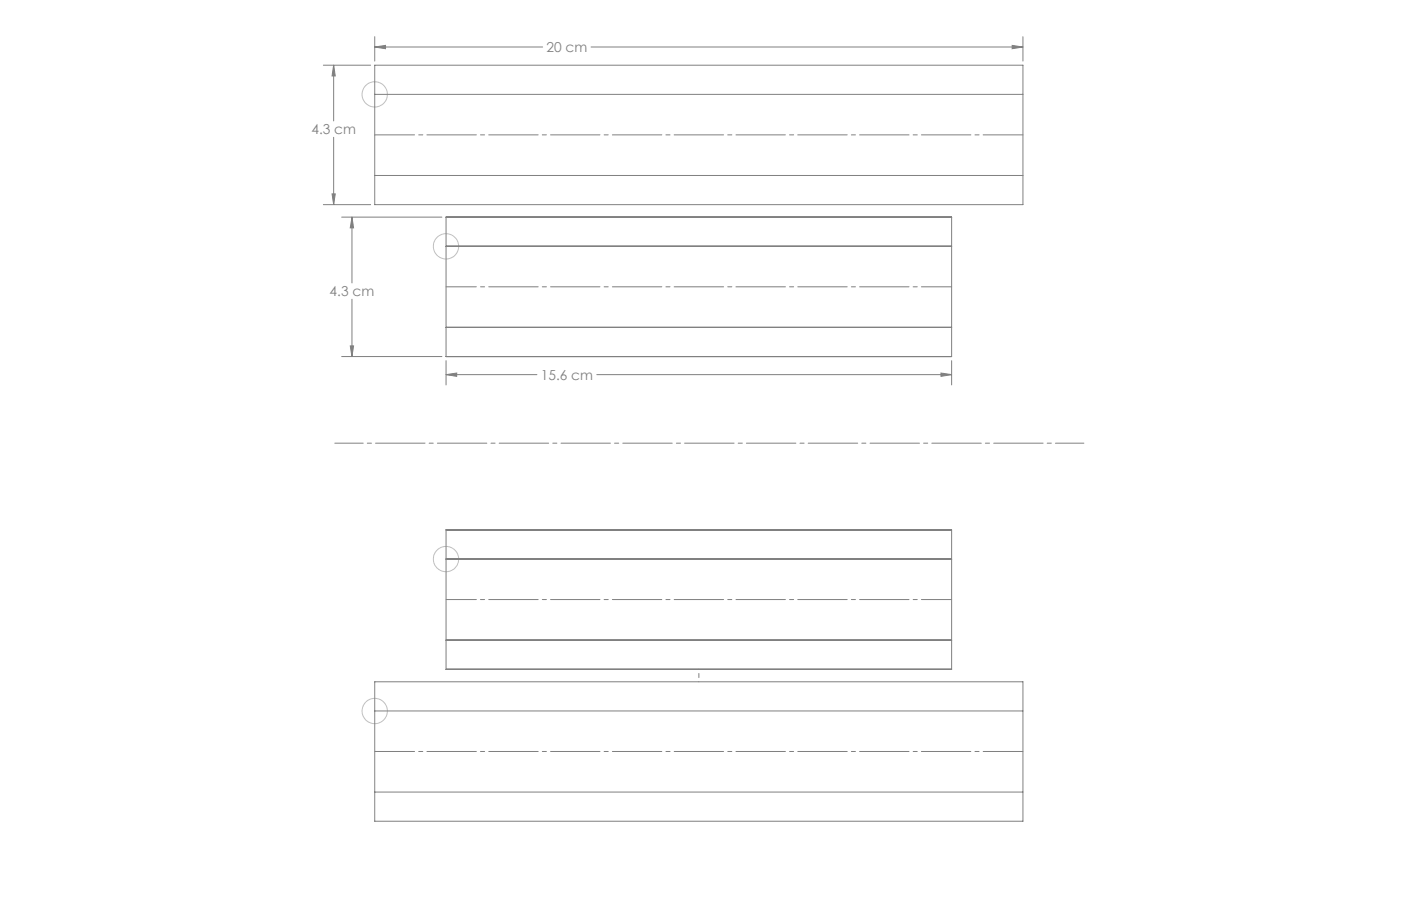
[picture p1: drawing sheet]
<svg xmlns="http://www.w3.org/2000/svg" width="432mm" height="279mm" viewBox="0 0 432 279" stroke-linecap="round" stroke-linejoin="round" font-family="sans-serif">
<defs><g id="words">
<g font-size="4.2" fill="#808080">
<text x="168.5" y="16.1">20 cm</text>
<text x="96" y="41.4">4.3 cm</text>
<text x="101.6" y="91.4">4.3 cm</text>
<text x="166.7" y="117.1">15.6 cm</text>
</g>
</g></defs>
<g fill="none" stroke="#c0c0c0" stroke-width=".31">
<circle cx="115.5" cy="29.1" r="3.9"/>
<circle cx="137.5" cy="76" r="3.9"/>
<circle cx="137.5" cy="172.4" r="3.9"/>
<circle cx="115.5" cy="219.3" r="3.9"/>
</g>
<g fill="none" stroke="#808080" stroke-width=".31">
<path d="M115.5 14.5l3.3-.5v1zM115.5 11.3v7.5M115.5 14.5h51.8M182.2 14.5h133.1M312 14l3.3 .5-3.3 .5zM315.3 11.3v7.5M99.7 20.1h14.5M102.8 20.1l.5 3.3h-1zM102.8 20.1v17.2M115.5 20.1h199.8v43h-199.8zM115.5 29.1h199.8M102.3 59.8h1l-.5 3.3z"/>
<path d="M102.8 42.3v20.8M115.5 54.1h199.8M99.7 63.1h14.5M105.3 67h30.9M108.5 67l.5 3.3h-1zM108.5 67v20.2M137.5 76h155.8M137.5 67h155.8v43h-155.8zM108.5 92.3v17.7M105.3 110h30.9M108 106.7h1l-.5 3.3zM137.5 115.5l3.3-.5v1.1z"/>
<path d="M137.5 111.2v7.5M137.5 115.5h28M137.5 101h155.8M183.9 115.5h109.4M290 115l3.3 .5-3.3 .6zM293.3 111.2v7.5M137.5 163.4h155.8v43h-155.8zM137.5 172.4h155.8M293.3 197.4h-155.8M115.5 210.3h199.8v43h-199.8zM115.5 219.3h199.8M115.5 244.3h199.8"/>
</g>
<path d="M103.2 136.7h230.9" fill="none" stroke="#808080" stroke-width=".31" stroke-dasharray="15.2 1.3 1.3 1.3" stroke-dashoffset="6.5"/>
<path d="M115.5 41.6h199.8M115.5 231.8h199.8" fill="none" stroke="#808080" stroke-width=".31" stroke-dasharray="15.2 1.3 1.3 1.3" stroke-dashoffset="3"/>
<path d="M137.5 88.4h155.8M137.5 184.9h155.8" fill="none" stroke="#808080" stroke-width=".31" stroke-dasharray="15.2 1.3 1.3 1.3" stroke-dashoffset="5.9"/>
<path d="M215.4 210.3v-3.9" fill="none" stroke="#808080" stroke-width=".31" stroke-dasharray="15.2 1.3 1.3 1.3" stroke-dashoffset="15.2"/>
<path d="M-.1 267.3v3.4zM-.1 2.7v3.3zM115.5 14.5l3.3-.5v1zM312 14l3.3 .5-3.3 .5zM137.5 115.5l3.3-.5v1.1zM290 115l3.3 .5-3.3 .6zM102.8 20.1l.5 3.3h-1zM102.3 59.8h1l-.5 3.3zM108.5 67l.5 3.3h-1zM108 106.7h1l-.5 3.3zM431.8 262.8v3.3zM431.8 7.3v3.3z" fill="#808080"/>
<use href="#words"/>
</svg>
